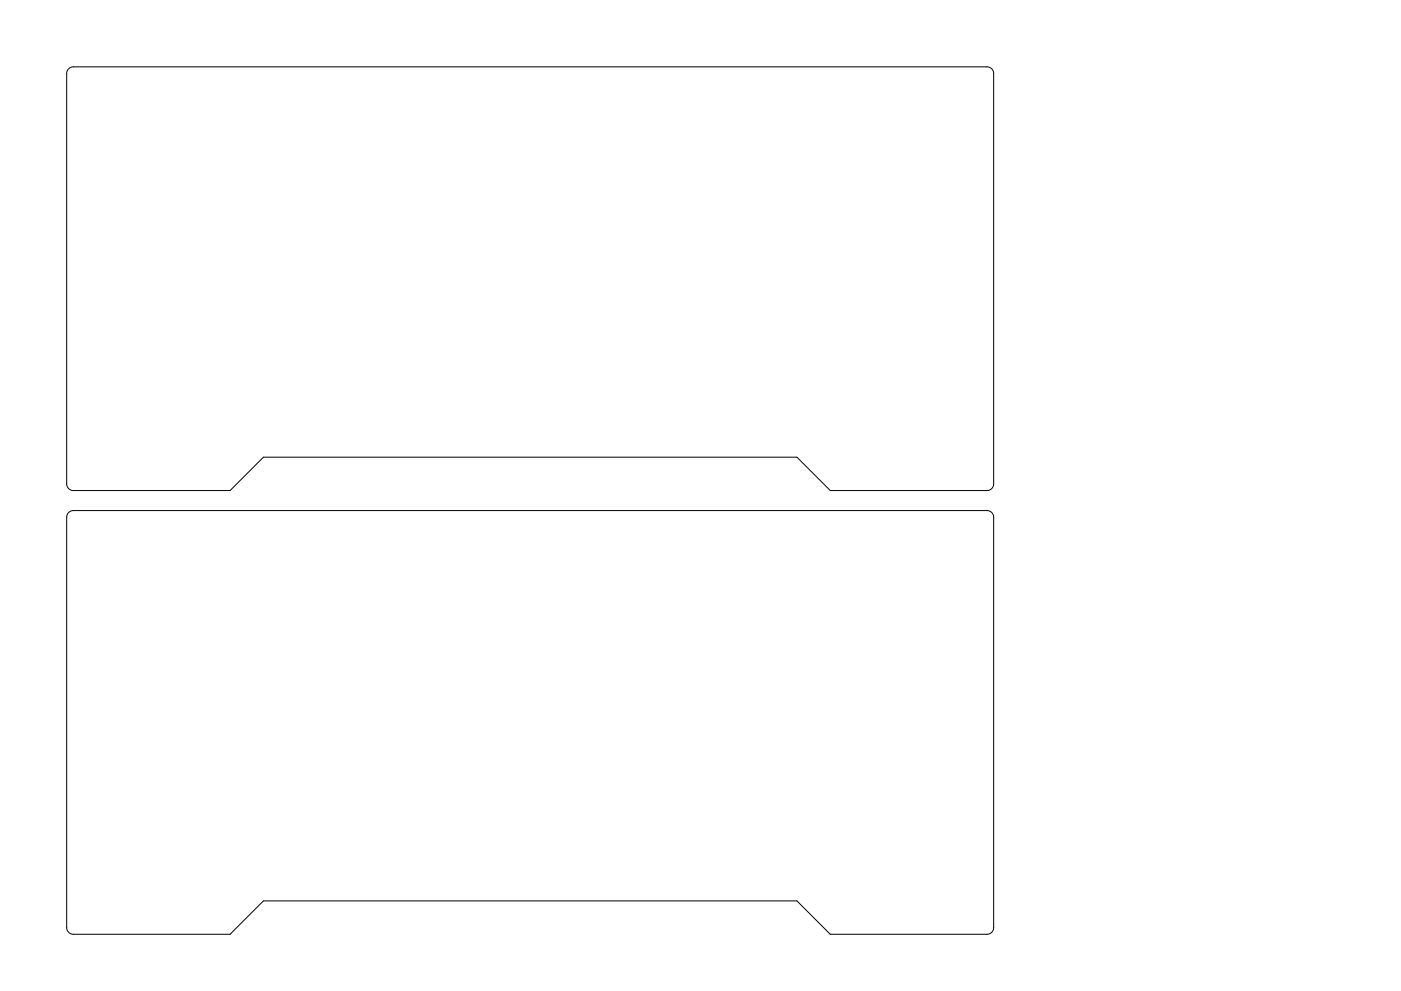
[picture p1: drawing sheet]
<svg xmlns="http://www.w3.org/2000/svg" width="420mm" height="297mm" viewBox="0 0 420 297" stroke-linecap="round" stroke-linejoin="round" font-family="sans-serif">
<path d="M20.6 20.6l.6-.4 .8-.2h274a2 2 0 0 1 2 2v123a2 2 0 0 1-2 2h-47l-10-10h-160l-10 10h-47a2 2 0 0 1-2-2v-123l.1-.6zM20.6 153.6l.7-.4 .7-.2h274a2 2 0 0 1 2 2v123a2 2 0 0 1-2 2h-47l-10-10h-160l-10 10h-47a2 2 0 0 1-2-2v-123l.1-.6z" fill="none" stroke="#000" stroke-width=".3"/>
</svg>
